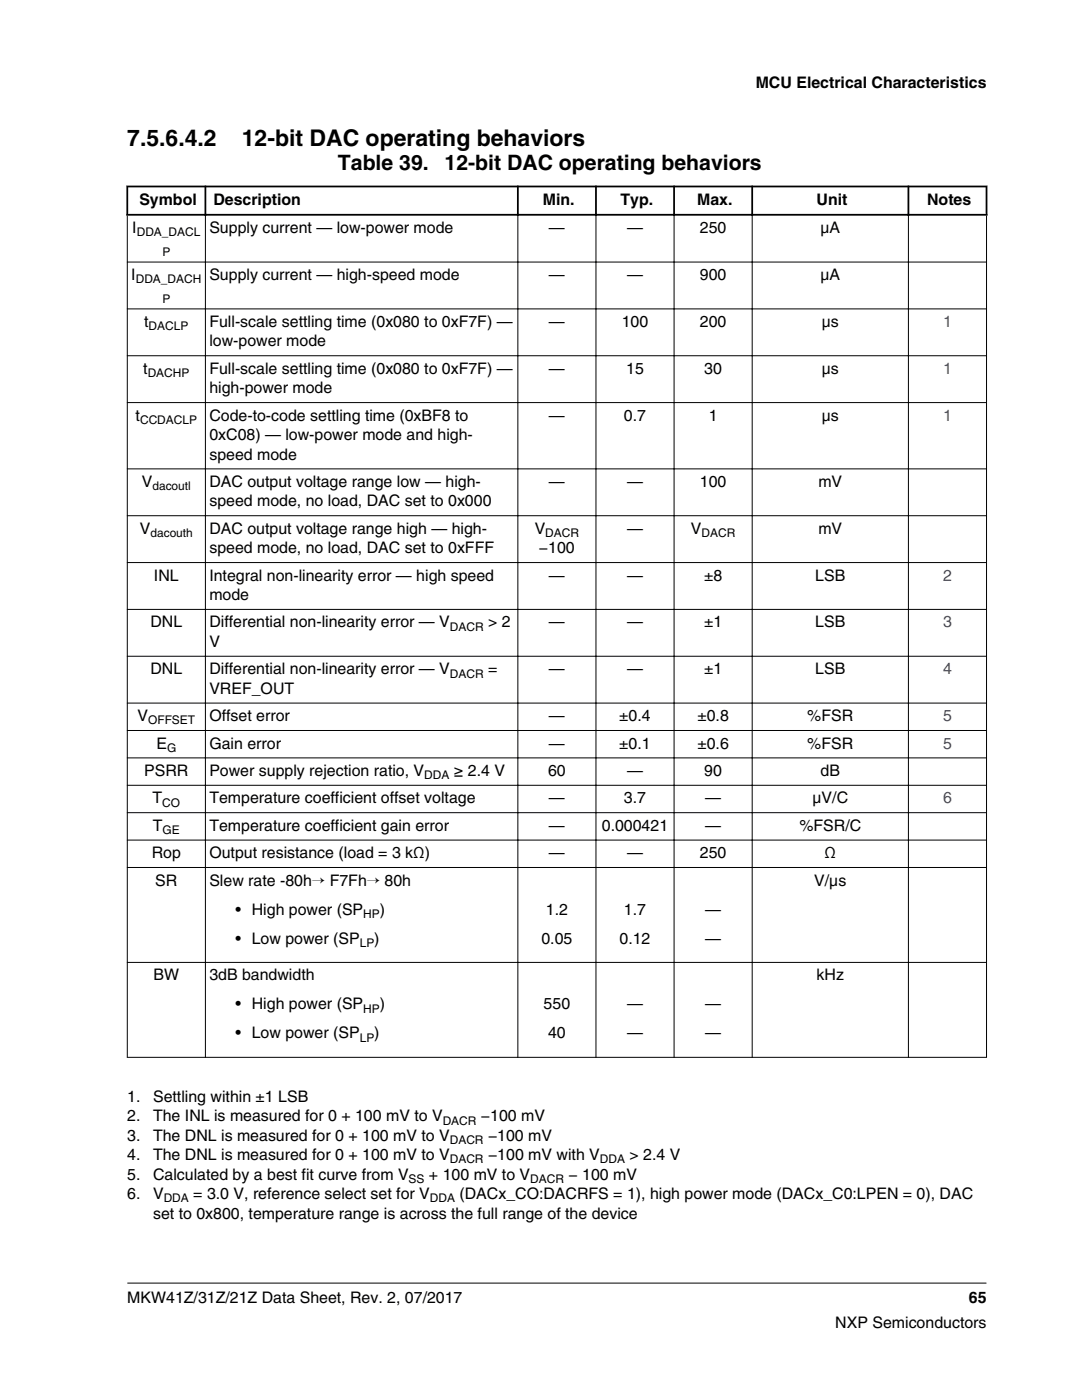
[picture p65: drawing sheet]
<svg xmlns="http://www.w3.org/2000/svg" width="216mm" height="279mm" viewBox="0 0 216 279" stroke-linecap="round" stroke-linejoin="round" font-family="sans-serif">
<defs><g id="words">
<g font-size="4.6">
<text x="25.4" y="29.1">7.5.6.4.2</text>
<text x="48.2" y="29.1">12-bit DAC operating behaviors</text>
</g>
<g font-size="4.2">
<text x="67.4" y="34">Table 39.</text>
<text x="88.7" y="34">12-bit DAC operating behaviors</text>
</g>
<g font-size="3.2">
<text x="150.8" y="17.5">MCU Electrical Characteristics</text>
<text x="27.8" y="40.9">Symbol</text>
<text x="42.6" y="40.9">Description</text>
<text x="108.3" y="40.9">Min.</text>
<text x="123.8" y="40.9">Typ.</text>
<text x="139.1" y="40.9">Max.</text>
<text x="162.9" y="40.9">Unit</text>
<text x="185" y="40.9">Notes</text>
<text x="26.4" y="46.6">I</text>
<text x="41.8" y="46.6">Supply current — low-power mode</text>
<text x="109.5" y="46.6">—</text>
<text x="125.1" y="46.6">—</text>
<text x="139.7" y="46.6">250</text>
<text x="163.7" y="46.6">μA</text>
<text x="26.2" y="55.9">I</text>
<text x="41.8" y="55.9">Supply current — high-speed mode</text>
<text x="109.5" y="55.9">—</text>
<text x="125.1" y="55.9">—</text>
<text x="139.7" y="55.9">900</text>
<text x="163.7" y="55.9">μA</text>
<text x="28.8" y="65.3">t</text>
<text x="41.8" y="65.3">Full-scale settling time (0x080 to 0xF7F) —</text>
<text x="109.5" y="65.3">—</text>
<text x="124.1" y="65.3">100</text>
<text x="139.7" y="65.3">200</text>
<text x="164" y="65.3">μs</text>
<text x="41.8" y="69.1">low-power mode</text>
<text x="28.6" y="74.6">t</text>
<text x="41.8" y="74.6">Full-scale settling time (0x080 to 0xF7F) —</text>
<text x="109.5" y="74.6">—</text>
<text x="124.9" y="74.6">15</text>
<text x="140.5" y="74.6">30</text>
<text x="164" y="74.6">μs</text>
<text x="27.1" y="84">t</text>
<text x="41.8" y="78.5">high-power mode</text>
<text x="41.8" y="84">Code-to-code settling time (0xBF8 to</text>
<text x="109.5" y="84">—</text>
<text x="124.5" y="84">0.7</text>
<text x="141.4" y="84">1</text>
<text x="164" y="84">μs</text>
<text x="41.8" y="87.8">0xC08) — low-power mode and high-</text>
<text x="41.8" y="91.7">speed mode</text>
<text x="28.3" y="97.2">V</text>
<text x="41.8" y="97.2">DAC output voltage range low — high-</text>
<text x="41.8" y="101.1">speed mode, no load, DAC set to 0x000</text>
<text x="109.5" y="97.2">—</text>
<text x="125.1" y="97.2">—</text>
<text x="139.7" y="97.2">100</text>
<text x="163.3" y="97.2">mV</text>
<text x="27.9" y="106.5">V</text>
<text x="41.8" y="106.5">DAC output voltage range high — high-</text>
<text x="106.7" y="106.5">V</text>
<text x="125.1" y="106.5">—</text>
<text x="137.9" y="106.5">V</text>
<text x="163.3" y="106.5">mV</text>
<text x="41.8" y="110.4">speed mode, no load, DAC set to 0xFFF</text>
<text x="107.6" y="110.4">−100</text>
<text x="30.7" y="115.9">INL</text>
<text x="41.8" y="115.9">Integral non-linearity error — high speed</text>
<text x="41.8" y="119.8">mode</text>
<text x="109.5" y="115.9">—</text>
<text x="125.1" y="115.9">—</text>
<text x="140.5" y="115.9">±8</text>
<text x="162.7" y="115.9">LSB</text>
<text x="30" y="125.2">DNL</text>
<text x="41.8" y="125.2">Differential non-linearity error — V</text>
<text x="97.4" y="125.2">&gt; 2</text>
<text x="109.5" y="125.2">—</text>
<text x="125.1" y="125.2">—</text>
<text x="140.5" y="125.2">±1</text>
<text x="162.7" y="125.2">LSB</text>
<text x="41.8" y="129.1">V</text>
<text x="30" y="134.6">DNL</text>
<text x="41.8" y="134.6">Differential non-linearity error — V</text>
<text x="97.4" y="134.6">=</text>
<text x="109.5" y="134.6">—</text>
<text x="125.1" y="134.6">—</text>
<text x="140.5" y="134.6">±1</text>
<text x="162.7" y="134.6">LSB</text>
<text x="27.4" y="143.9">V</text>
<text x="41.8" y="138.5">VREF_OUT</text>
<text x="41.8" y="143.9">Offset error</text>
<text x="109.5" y="143.9">—</text>
<text x="123.6" y="143.9">±0.4</text>
<text x="139.2" y="143.9">±0.8</text>
<text x="161.1" y="143.9">%FSR</text>
<text x="31.2" y="149.4">E</text>
<text x="41.8" y="149.4">Gain error</text>
<text x="109.5" y="149.4">—</text>
<text x="123.6" y="149.4">±0.1</text>
<text x="139.2" y="149.4">±0.6</text>
<text x="161.1" y="149.4">%FSR</text>
<text x="28.8" y="154.9">PSRR</text>
<text x="41.8" y="154.9">Power supply rejection ratio, V</text>
<text x="90.6" y="154.9">≥ 2.4 V</text>
<text x="109.4" y="154.9">60</text>
<text x="125.1" y="154.9">—</text>
<text x="140.5" y="154.9">90</text>
<text x="163.7" y="154.9">dB</text>
<text x="30.4" y="160.3">T</text>
<text x="41.8" y="160.3">Temperature coefficient offset voltage</text>
<text x="109.5" y="160.3">—</text>
<text x="124.5" y="160.3">3.7</text>
<text x="140.7" y="160.3">—</text>
<text x="162.1" y="160.3">μV/C</text>
<text x="30.5" y="165.8">T</text>
<text x="41.8" y="165.8">Temperature coefficient gain error</text>
<text x="109.5" y="165.8">—</text>
<text x="120.1" y="165.8">0.000421</text>
<text x="140.7" y="165.8">—</text>
<text x="159.5" y="165.8">%FSR/C</text>
<text x="30.3" y="171.3">Rop</text>
<text x="41.8" y="171.3">Output resistance (load = 3 kΩ)</text>
<text x="109.5" y="171.3">—</text>
<text x="125.1" y="171.3">—</text>
<text x="139.7" y="171.3">250</text>
<text x="164.5" y="171.3">Ω</text>
<text x="31" y="176.7">SR</text>
<text x="41.8" y="176.7">Slew rate -80h→ F7Fh→ 80h</text>
<text x="162.5" y="176.7">V/μs</text>
<text x="47" y="182.5">• High power (SP</text>
<text x="75.8" y="182.5">)</text>
<text x="108.9" y="182.5">1.2</text>
<text x="124.5" y="182.5">1.7</text>
<text x="140.7" y="182.5">—</text>
<text x="47" y="188.3">• Low power (SP</text>
<text x="74.7" y="188.3">)</text>
<text x="108" y="188.3">0.05</text>
<text x="123.6" y="188.3">0.12</text>
<text x="140.7" y="188.3">—</text>
<text x="30.6" y="195.7">BW</text>
<text x="41.8" y="195.7">3dB bandwidth</text>
<text x="162.9" y="195.7">kHz</text>
<text x="47" y="201.5">• High power (SP</text>
<text x="75.8" y="201.5">)</text>
<text x="108.5" y="201.5">550</text>
<text x="125.1" y="201.5">—</text>
<text x="140.7" y="201.5">—</text>
<text x="47" y="207.2">• Low power (SP</text>
<text x="74.7" y="207.2">)</text>
<text x="109.4" y="207.2">40</text>
<text x="125.1" y="207.2">—</text>
<text x="140.7" y="207.2">—</text>
<text x="25.4" y="219.9">1.</text>
<text x="30.5" y="219.9">Settling within ±1 LSB</text>
<text x="25.4" y="227.7">3.</text>
<text x="25.4" y="223.8">2.</text>
<text x="30.5" y="227.7">The DNL is measured for 0 + 100 mV to V</text>
<text x="30.5" y="223.8">The INL is measured for 0 + 100 mV to V</text>
<text x="96" y="223.8">−100 mV</text>
<text x="97.4" y="227.7">−100 mV</text>
<text x="25.4" y="231.6">4.</text>
<text x="30.5" y="231.6">The DNL is measured for 0 + 100 mV to V</text>
<text x="97.4" y="231.6">−100 mV with V</text>
<text x="125.6" y="231.6">&gt; 2.4 V</text>
<text x="25.4" y="235.4">5.</text>
<text x="25.4" y="239.3">6.</text>
<text x="30.5" y="235.4">Calculated by a best fit curve from V</text>
<text x="30.5" y="239.3">V</text>
<text x="38.6" y="239.3">= 3.0 V, reference select set for V</text>
<text x="85.6" y="235.4">+ 100 mV to V</text>
<text x="91.7" y="239.3">(DACx_CO:DACRFS = 1), high power mode (DACx_C0:LPEN = 0), DAC</text>
<text x="113.4" y="235.4">− 100 mV</text>
<text x="30.5" y="243.2">set to 0x800, temperature range is across the full range of the device</text>
<text x="25.4" y="260">MKW41Z/31Z/21Z Data Sheet, Rev. 2, 07/2017</text>
<text x="193.3" y="260">65</text>
<text x="166.7" y="265">NXP Semiconductors</text>
</g>
<g font-size="3.2" fill="#00f">
<text x="188.2" y="65.3">1</text>
<text x="188.2" y="74.6">1</text>
<text x="188.2" y="84">1</text>
<text x="188.2" y="115.9">2</text>
<text x="188.2" y="125.2">3</text>
<text x="188.2" y="134.6">4</text>
<text x="188.2" y="143.9">5</text>
<text x="188.2" y="149.4">5</text>
<text x="188.2" y="160.3">6</text>
</g>
<g font-size="2.4">
<text x="27.3" y="47.2">DDA_DACL</text>
<text x="32.4" y="51.1">P</text>
<text x="27.1" y="56.5">DDA_DACH</text>
<text x="29.7" y="65.9">DACLP</text>
<text x="32.4" y="60.4">P</text>
<text x="29.5" y="75.2">DACHP</text>
<text x="27.9" y="84.6">CCDACLP</text>
<text x="30.4" y="97.8">dacoutl</text>
<text x="30" y="107.2">dacouth</text>
<text x="108.8" y="107.2">DACR</text>
<text x="140" y="107.2">DACR</text>
<text x="89.8" y="125.9">DACR</text>
<text x="89.8" y="135.2">DACR</text>
<text x="29.6" y="144.6">OFFSET</text>
<text x="33.3" y="150">G</text>
<text x="84.7" y="155.5">DDA</text>
<text x="32.4" y="161">CO</text>
<text x="32.4" y="166.4">GE</text>
<text x="72.5" y="183.2">HP</text>
<text x="71.8" y="188.9">LP</text>
<text x="72.5" y="202.1">HP</text>
<text x="71.8" y="207.9">LP</text>
<text x="88.3" y="224.4">DACR</text>
<text x="89.7" y="228.3">DACR</text>
<text x="89.7" y="232.2">DACR</text>
<text x="119.7" y="232.2">DDA</text>
<text x="32.7" y="240">DDA</text>
<text x="81.5" y="236.1">SS</text>
<text x="85.8" y="240">DDA</text>
<text x="105.8" y="236.1">DACR</text>
</g>
</g></defs>
<path d="M25.2 37.2h171.8M25.4 37v6M41 37v6M103.3 37v6M118.9 37v6M134.5 37v6M150.1 37v6M181.3 37v6M196.9 37v6M25.2 42.9h171.8" fill="none" stroke="#000" stroke-width=".35"/>
<g fill="none" stroke="#000" stroke-width=".2">
<path d="M25.3 52.3h171.6M25.4 43v168.1M41 42.7v168.4M103.3 42.7v168.4M118.9 42.7v168.4M134.5 42.7v168.4M150.1 42.7v168.4M181.3 42.7v168.4M196.9 43v168.1M25.3 61.6h171.6M25.3 71h171.6M25.3 80.3h171.6"/>
<path d="M25.3 93.6h171.6M25.3 102.9h171.6M25.3 112.3h171.6M25.3 121.6h171.6M25.3 131h171.6M25.3 140.3h171.6M25.3 145.8h171.6M25.3 151.3h171.6M25.3 156.7h171.6M25.3 162.2h171.6M25.3 167.7h171.6M25.3 173.1h171.6"/>
<path d="M25.3 192.1h171.6M25.3 211h171.6M25.4 256.1h171.5"/>
</g>
<use href="#words"/>
</svg>
